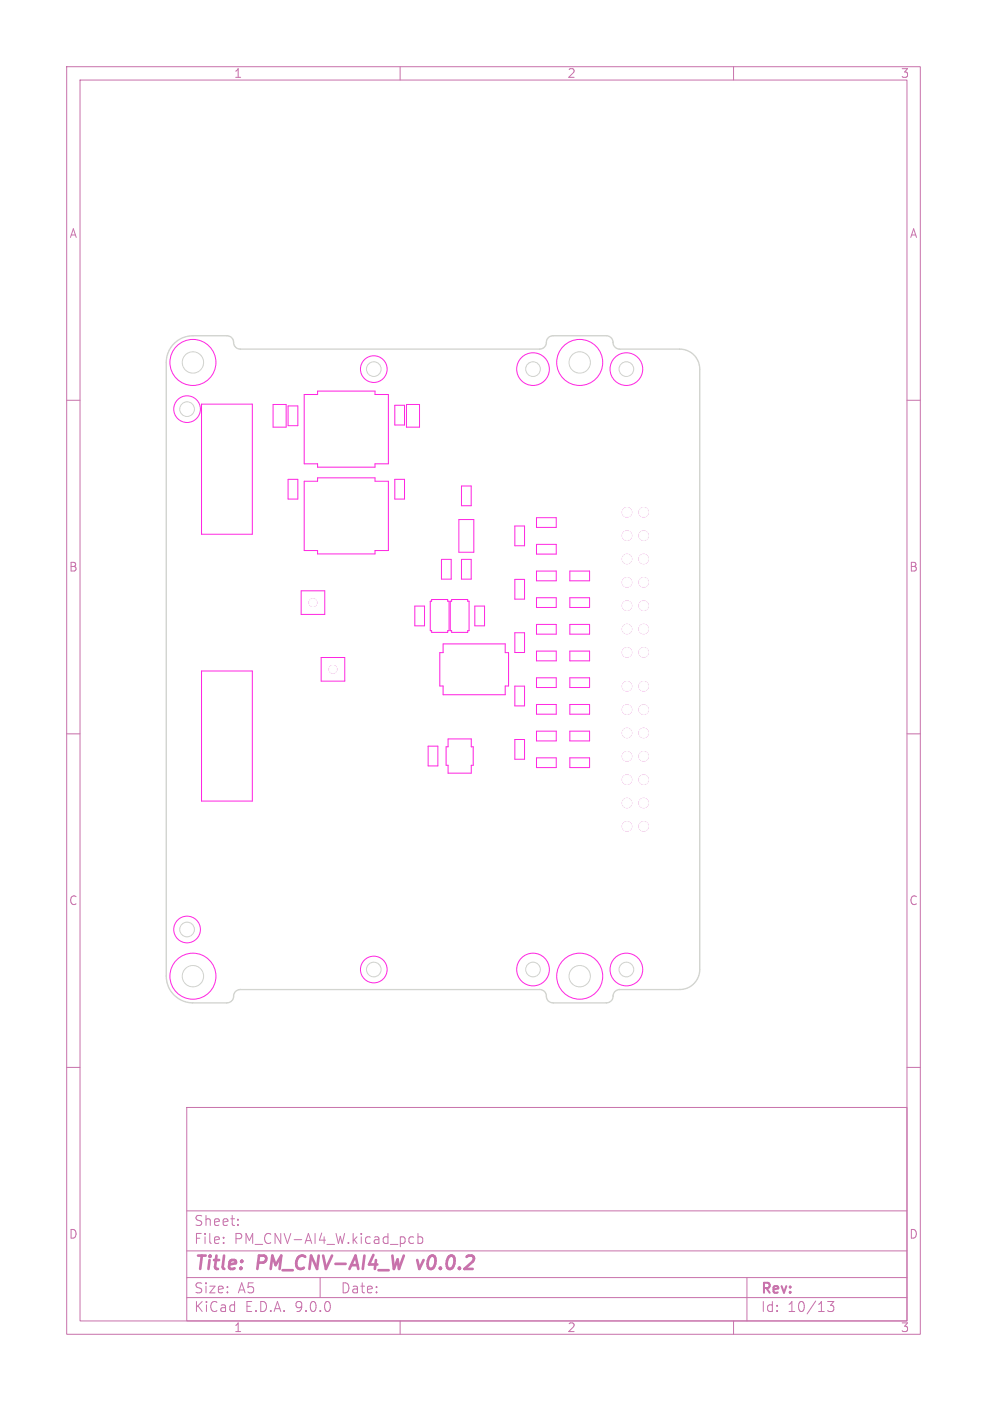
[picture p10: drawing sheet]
<svg xmlns="http://www.w3.org/2000/svg" width="148mm" height="210mm" viewBox="0 0 148 210" stroke-linecap="round" stroke-linejoin="round" font-family="sans-serif">
<defs><g id="words">
<g font-size="2.8" fill="#c872ab">
<text x="29" y="190.9">Title:</text>
<text x="38.7" y="190.9">PM_CNV-AI4_W</text>
<text x="63.5" y="190.9">v0.0.2</text>
</g>
<g font-size="2.1" fill="#c872ab">
<text x="29" y="184">Sheet:</text>
<text x="29" y="186.7">File:</text>
<text x="35.1" y="186.7">PM_CNV-AI4_W.kicad_pcb</text>
<text x="29" y="196.9">KiCad</text>
<text x="29" y="194.1">Size:</text>
<text x="35.7" y="194.1">A5</text>
<text x="36.7" y="196.9">E.D.A.</text>
<text x="44.3" y="196.9">9.0.0</text>
<text x="51" y="194.1">Date:</text>
<text x="114" y="194.3">Rev:</text>
<text x="114" y="196.9">Id:</text>
<text x="118.1" y="196.9">10/13</text>
</g>
<g font-size="1.8" fill="#c872ab">
<text x="35" y="11.9">1</text>
<text x="85" y="11.9">2</text>
<text x="135" y="11.9">3</text>
<text x="10.3" y="35.9">A</text>
<text x="136.4" y="35.9">A</text>
<text x="10.3" y="85.9">B</text>
<text x="136.3" y="85.9">B</text>
<text x="10.3" y="135.9">C</text>
<text x="136.3" y="135.9">C</text>
<text x="10.3" y="185.9">D</text>
<text x="136.3" y="185.9">D</text>
<text x="35" y="199.9">1</text>
<text x="85" y="199.9">2</text>
<text x="135" y="199.9">3</text>
</g>
</g></defs>
<g fill="none" stroke="#c872ab" stroke-width=".15">
<path d="M10 10h128v190h-128zM12 12h124v186h-124zM60 10v2M110 10v2M10 60h2M136 60h2M10 110h2M136 110h2M10 160h2M28 166h108v32h-108zM136 160h2M28 194.5h108"/>
<path d="M28 191.5h108M28 187.5h108M28 181.5h108M33.5 186.3v.1M33.5 185.5v.1M35.7 183.6v.1M35.7 182.8v.1M48 191.5v3M60 198v2M61.4 186.3l.2 .1 .4-.1M62 185.5l-.4-.1-.2 .1M62.7 185.5l.4-.1 .3 .3v.4l-.2 .2h-.5"/>
<path d="M62.7 184.9v1.5M110 198v2M112 191.5v6.5M124.1 195.1h.9l-.5 .6a.41 .41 0 0 1 .5 .3v.3l-.1 .2-.6 .1-.2-.1"/>
</g>
<path d="M62.6 188.9l.3 1.3" fill="none" stroke="#c872ab" stroke-width=".4"/>
<g fill="none" stroke="#ff26e2" stroke-width=".15">
<path d="M45.6 59.1h2v-.5h8.6v.5h2v10.4h-2v.5h-8.6v-.5h-2zM30.2 60.6h7.6v19.5h-7.6zM40.9 60.6h2v3.4h-2zM43.2 60.9h1.5v2.9h-1.5zM43.2 71.9h1.5v2.9h-1.5zM45.6 72.1h2v-.5h8.6v.5h2v10.4h-2v.5h-8.6v-.5h-2zM59.2 60.8h1.5v2.9h-1.5zM59.2 71.9h1.5v2.9h-1.5zM60.9 60.6h2v3.4h-2zM68.8 77.9h2.2v4.9h-2.2zM69.2 72.9h1.5v2.9h-1.5zM77.2 78.9h1.5v2.9h-1.5z"/>
<path d="M80.4 77.6h3v1.5h-3zM45.2 88.6h3.5v3.5h-3.5zM48.2 98.6h3.5v3.5h-3.5zM62.2 90.9h1.5v2.9h-1.5zM64.7 89.9h2.4v.2h.2v4.4h-.2v.3h-2.4v-.3h-.2v-4.4h.2zM66.2 83.9h1.5v2.9h-1.5zM66.4 96.5h9.4v1.3h.5v5h-.5v1.3h-9.4v-1.3h-.5v-5h.5zM67.7 89.9h2.4v.2h.2v4.4h-.2v.3h-2.4v-.3h-.2v-4.4h.2zM69.2 83.9h1.5v2.9h-1.5zM71.2 90.9h1.5v2.9h-1.5zM77.2 86.9h1.5v2.9h-1.5zM77.2 94.9h1.5v2.9h-1.5z"/>
<path d="M80.4 93.6h3v1.5h-3zM80.4 85.6h3v1.5h-3zM80.4 81.6h3v1.5h-3zM80.4 89.6h3v1.5h-3zM80.4 97.6h3v1.5h-3zM85.4 93.6h3v1.5h-3zM85.4 85.6h3v1.5h-3zM85.4 89.6h3v1.5h-3zM85.4 97.6h3v1.5h-3zM30.2 100.6h7.6v19.5h-7.6zM64.2 111.9h1.5v2.9h-1.5zM67.2 110.8h3.5v1.1h.3v2.8h-.3v1.2h-3.5v-1.2h-.3v-2.8h.3z"/>
<path d="M77.2 110.9h1.5v2.9h-1.5zM77.2 102.9h1.5v2.9h-1.5zM80.4 109.6h3v1.5h-3zM80.4 101.6h3v1.5h-3zM80.4 105.6h3v1.5h-3zM80.4 113.6h3v1.5h-3zM85.4 101.6h3v1.5h-3zM85.4 105.6h3v1.5h-3zM85.4 109.6h3v1.5h-3zM85.4 113.6h3v1.5h-3z"/>
<circle cx="28.9" cy="54.3" r="3.4"/>
<circle cx="56.1" cy="55.3" r="2"/>
<circle cx="79.9" cy="55.3" r="2.45"/>
<circle cx="86.9" cy="54.3" r="3.4"/>
<circle cx="93.9" cy="55.3" r="2.45"/>
<circle cx="28.1" cy="61.3" r="2"/>
<circle cx="28.1" cy="139.3" r="2"/>
<circle cx="28.9" cy="146.3" r="3.4"/>
<circle cx="56.1" cy="145.3" r="2"/>
<circle cx="79.9" cy="145.3" r="2.45"/>
<circle cx="86.9" cy="146.3" r="3.4"/>
<circle cx="93.9" cy="145.3" r="2.45"/>
</g>
<g fill="#ff26e2" stroke="#ff26e2" stroke-width=".15">
<circle cx="94" cy="97.8" r=".7"/>
<circle cx="94" cy="94.3" r=".7"/>
<circle cx="94" cy="90.8" r=".7"/>
<circle cx="94" cy="87.3" r=".7"/>
<circle cx="94" cy="83.8" r=".7"/>
<circle cx="94" cy="80.3" r=".7"/>
<circle cx="94" cy="76.8" r=".7"/>
<circle cx="96.5" cy="97.8" r=".7"/>
<circle cx="96.5" cy="94.3" r=".7"/>
<circle cx="96.5" cy="90.8" r=".7"/>
<circle cx="96.5" cy="87.3" r=".7"/>
<circle cx="96.5" cy="83.8" r=".7"/>
<circle cx="96.5" cy="80.3" r=".7"/>
<circle cx="96.5" cy="76.8" r=".7"/>
<circle cx="49.9" cy="100.3" r=".58"/>
<circle cx="46.9" cy="90.3" r=".58"/>
<circle cx="94" cy="123.9" r=".7"/>
<circle cx="94" cy="120.4" r=".7"/>
<circle cx="94" cy="116.9" r=".7"/>
<circle cx="94" cy="113.4" r=".7"/>
<circle cx="94" cy="109.9" r=".7"/>
<circle cx="94" cy="106.4" r=".7"/>
<circle cx="94" cy="102.9" r=".7"/>
<circle cx="96.5" cy="123.9" r=".7"/>
<circle cx="96.5" cy="120.4" r=".7"/>
<circle cx="96.5" cy="116.9" r=".7"/>
<circle cx="96.5" cy="113.4" r=".7"/>
<circle cx="96.5" cy="109.9" r=".7"/>
<circle cx="96.5" cy="106.4" r=".7"/>
<circle cx="96.5" cy="102.9" r=".7"/>
</g>
<path d="M26.1 51.5a4 4 0 0 1 2.8-1.2h5.1a1.16 1.16 0 0 1 1.1 1.4l.4 .4 .5 .2h44.9a1.16 1.16 0 0 0 1.1-1.3l.3-.4 .5-.3h8.1a1.16 1.16 0 0 1 1.1 1.4l.3 .4 .5 .2h9.1a3 3 0 0 1 3 3v90a3 3 0 0 1-3 3h-9a1.16 1.16 0 0 0-1 1.4l-.3 .4-.6 .2h-8.1a1.15 1.15 0 0 1-1-1.3l-.4-.5-.6-.2h-44.9a1.16 1.16 0 0 0-1 1.4l-.4 .4-.5 .2h-5.2a4 4 0 0 1-4-4v-92a4 4 0 0 1 1.2-2.8z" fill="none" stroke="#d0d2cd" stroke-width=".2"/>
<g fill="none" stroke="#d0d2cd" stroke-width=".15">
<circle cx="28.9" cy="54.3" r="1.6"/>
<circle cx="56.1" cy="55.3" r="1.1"/>
<circle cx="79.9" cy="55.3" r="1.1"/>
<circle cx="86.9" cy="54.3" r="1.6"/>
<circle cx="93.9" cy="55.3" r="1.1"/>
<circle cx="28.1" cy="61.3" r="1.1"/>
<circle cx="28.1" cy="139.3" r="1.1"/>
<circle cx="28.9" cy="146.3" r="1.6"/>
<circle cx="56.1" cy="145.3" r="1.1"/>
<circle cx="79.9" cy="145.3" r="1.1"/>
<circle cx="86.9" cy="146.3" r="1.6"/>
<circle cx="93.9" cy="145.3" r="1.1"/>
</g>
<g fill="#d0d2cd" stroke="#d0d2cd" stroke-width=".15">
<circle cx="94" cy="97.8" r=".7"/>
<circle cx="94" cy="94.3" r=".7"/>
<circle cx="94" cy="90.8" r=".7"/>
<circle cx="94" cy="87.3" r=".7"/>
<circle cx="94" cy="83.8" r=".7"/>
<circle cx="94" cy="80.3" r=".7"/>
<circle cx="94" cy="76.8" r=".7"/>
<circle cx="96.5" cy="97.8" r=".7"/>
<circle cx="96.5" cy="94.3" r=".7"/>
<circle cx="96.5" cy="90.8" r=".7"/>
<circle cx="96.5" cy="87.3" r=".7"/>
<circle cx="96.5" cy="83.8" r=".7"/>
<circle cx="96.5" cy="80.3" r=".7"/>
<circle cx="96.5" cy="76.8" r=".7"/>
<circle cx="49.9" cy="100.3" r=".58"/>
<circle cx="46.9" cy="90.3" r=".58"/>
<circle cx="94" cy="123.9" r=".7"/>
<circle cx="94" cy="120.4" r=".7"/>
<circle cx="94" cy="116.9" r=".7"/>
<circle cx="94" cy="113.4" r=".7"/>
<circle cx="94" cy="109.9" r=".7"/>
<circle cx="94" cy="106.4" r=".7"/>
<circle cx="94" cy="102.9" r=".7"/>
<circle cx="96.5" cy="123.9" r=".7"/>
<circle cx="96.5" cy="120.4" r=".7"/>
<circle cx="96.5" cy="116.9" r=".7"/>
<circle cx="96.5" cy="113.4" r=".7"/>
<circle cx="96.5" cy="109.9" r=".7"/>
<circle cx="96.5" cy="106.4" r=".7"/>
<circle cx="96.5" cy="102.9" r=".7"/>
</g>
<g fill="#fff" stroke="#fff" stroke-width=".15">
<circle cx="94" cy="97.8" r=".7"/>
<circle cx="94" cy="94.3" r=".7"/>
<circle cx="94" cy="90.8" r=".7"/>
<circle cx="94" cy="87.3" r=".7"/>
<circle cx="94" cy="83.8" r=".7"/>
<circle cx="94" cy="80.3" r=".7"/>
<circle cx="94" cy="76.8" r=".7"/>
<circle cx="96.5" cy="97.8" r=".7"/>
<circle cx="96.5" cy="94.3" r=".7"/>
<circle cx="96.5" cy="90.8" r=".7"/>
<circle cx="96.5" cy="87.3" r=".7"/>
<circle cx="96.5" cy="83.8" r=".7"/>
<circle cx="96.5" cy="80.3" r=".7"/>
<circle cx="96.5" cy="76.8" r=".7"/>
<circle cx="49.9" cy="100.3" r=".58"/>
<circle cx="46.9" cy="90.3" r=".58"/>
<circle cx="94" cy="123.9" r=".7"/>
<circle cx="94" cy="120.4" r=".7"/>
<circle cx="94" cy="116.9" r=".7"/>
<circle cx="94" cy="113.4" r=".7"/>
<circle cx="94" cy="109.9" r=".7"/>
<circle cx="94" cy="106.4" r=".7"/>
<circle cx="94" cy="102.9" r=".7"/>
<circle cx="96.5" cy="123.9" r=".7"/>
<circle cx="96.5" cy="120.4" r=".7"/>
<circle cx="96.5" cy="116.9" r=".7"/>
<circle cx="96.5" cy="113.4" r=".7"/>
<circle cx="96.5" cy="109.9" r=".7"/>
<circle cx="96.5" cy="106.4" r=".7"/>
<circle cx="96.5" cy="102.9" r=".7"/>
</g>
<use href="#words"/>
</svg>
